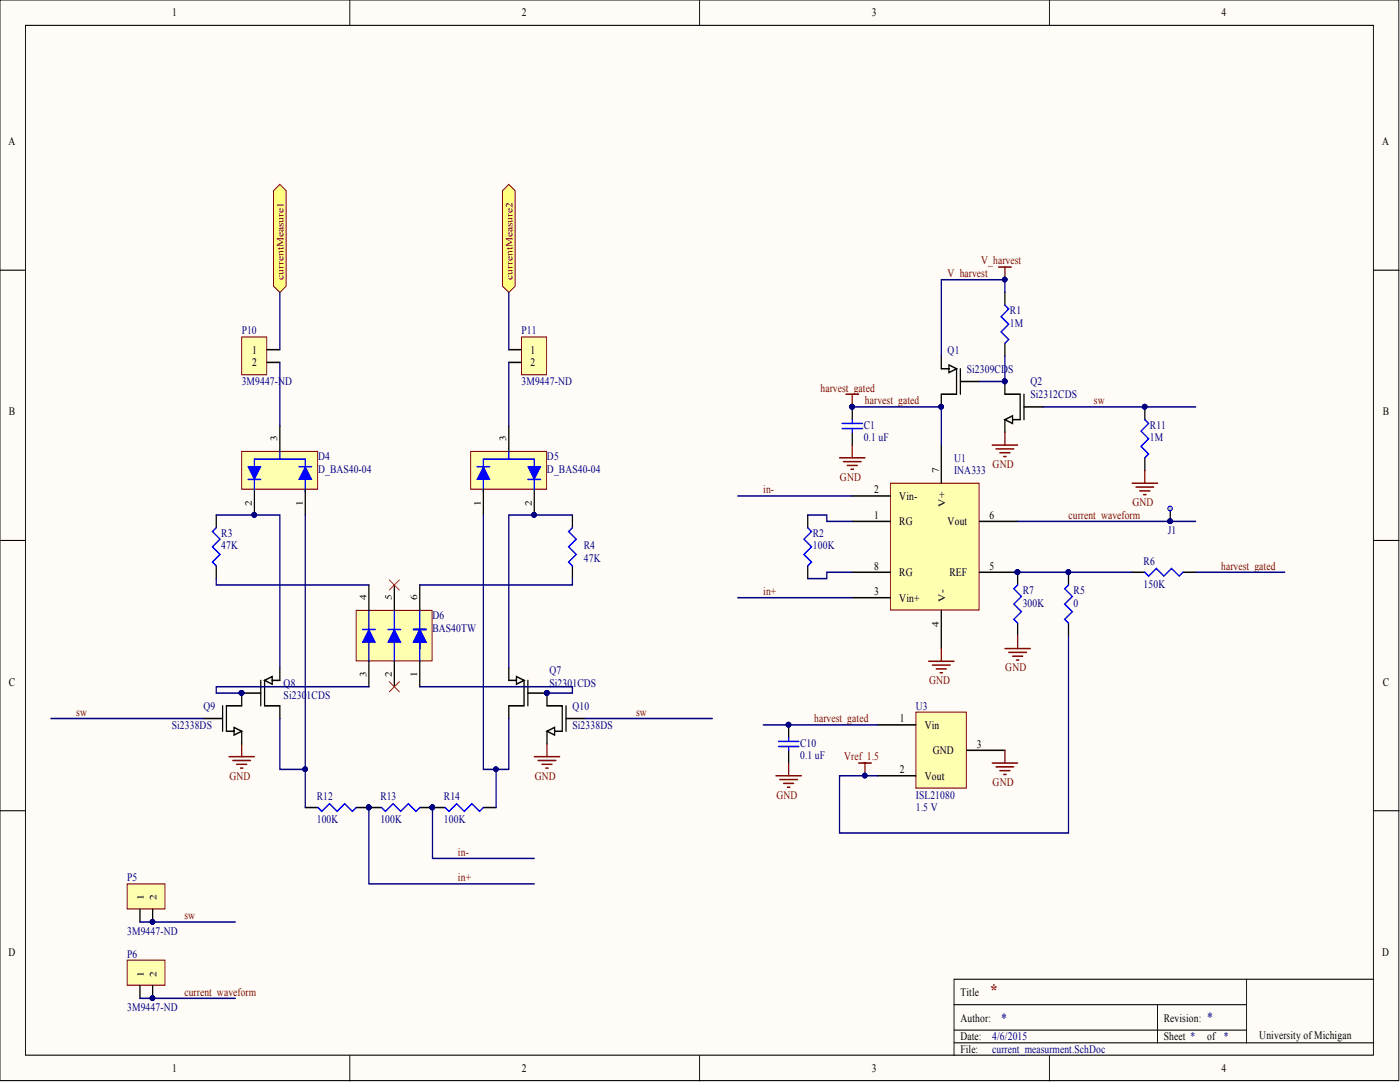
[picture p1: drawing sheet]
<svg xmlns="http://www.w3.org/2000/svg" width="279mm" height="216mm" viewBox="0 0 279 216" stroke-linecap="round" stroke-linejoin="round" font-family="sans-serif">
<defs><g id="words">
<text font-size="3.5" fill="#800000" x="197.5" y="198.7">*</text>
<g font-size="2.8" fill="#000080">
<text x="240.9" y="203.9">*</text>
<text x="199.8" y="204.2">*</text>
</g>
<g font-size="2.3">
<text x="34.4" y="3.3">1</text>
<text x="104.2" y="3.3">2</text>
<text x="174" y="3.3">3</text>
<text x="243.8" y="3.3">4</text>
<text x="1.7" y="29">A</text>
<text x="275.9" y="29">A</text>
<text x="50.3" y="70.5">1</text>
<text x="105.9" y="70.5">1</text>
<text x="50.3" y="73.1">2</text>
<text x="105.9" y="73.1">2</text>
<text x="1.8" y="82.9">B</text>
<text x="275.9" y="82.9">B</text>
<text x="174.5" y="98.5">2</text>
<text x="179.5" y="99.7">Vin-</text>
<text x="174.5" y="103.5">1</text>
<text x="179.5" y="104.8">RG</text>
<text x="189.1" y="104.8">Vout</text>
<text x="197.5" y="103.5">6</text>
<text x="174.5" y="113.7">8</text>
<text x="197.5" y="113.7">5</text>
<text x="174.5" y="118.8">3</text>
<text x="179.5" y="114.9">RG</text>
<text x="189.5" y="114.9">REF</text>
<text x="179.5" y="120">Vin+</text>
<text x="1.8" y="136.9">C</text>
<text x="275.9" y="136.9">C</text>
<text x="179.6" y="144.1">1</text>
<text x="184.6" y="145.4">Vin</text>
<text x="195" y="149.2">3</text>
<text x="179.6" y="154.3">2</text>
<text x="184.6" y="155.6">Vout</text>
<text x="186.2" y="150.5">GND</text>
<text x="1.7" y="190.7">D</text>
<text x="275.9" y="190.7">D</text>
<text x="191.7" y="198.7">Title</text>
<text x="191.7" y="207.6">Date:</text>
<text x="191.7" y="204">Author:</text>
<text x="232.3" y="204">Revision:</text>
<text x="232.3" y="207.6">Sheet *</text>
<text x="240.9" y="207.6">of *</text>
<text x="251.3" y="207.3">University of Michigan</text>
<text x="34.4" y="213.9">1</text>
<text x="104.2" y="213.9">2</text>
<text x="174" y="213.9">3</text>
<text x="191.7" y="210.1">File:</text>
<text x="243.8" y="213.9">4</text>
</g>
<g font-size="2.3" fill="#800000">
<text x="195.8" y="52.8">V_harvest</text>
<text x="189.1" y="55.3">V_harvest</text>
<text x="163.7" y="78.2">harvest_gated</text>
<text x="172.6" y="80.7">harvest_gated</text>
<text x="218.3" y="80.7">sw</text>
<text x="167.6" y="95.9">GND</text>
<text x="198.1" y="93.4">GND</text>
<text x="152.3" y="98.5">in-</text>
<text x="226" y="101">GND</text>
<text x="213.2" y="103.5">current_waveform</text>
<text x="243.7" y="113.7">harvest_gated</text>
<text x="152.3" y="118.8">in+</text>
<text x="185.4" y="136.5">GND</text>
<text x="200.6" y="134">GND</text>
<text x="15.2" y="142.9">sw</text>
<text x="126.9" y="142.9">sw</text>
<text x="162.5" y="144.1">harvest_gated</text>
<text x="45.8" y="155.6">GND</text>
<text x="106.7" y="155.6">GND</text>
<text x="168.5" y="151.7">Vref_1.5</text>
<text x="154.9" y="159.4">GND</text>
<text x="198.1" y="156.8">GND</text>
<text x="91.4" y="170.8">in-</text>
<text x="91.4" y="175.9">in+</text>
<text x="36.8" y="183.5">sw</text>
<text x="36.8" y="198.7">current_waveform</text>
</g>
<g font-size="2.3" fill="#000080">
<text x="201.6" y="65.2">1M</text>
<text x="201.6" y="62.7">R1</text>
<text x="48.2" y="66.7">P10</text>
<text x="104.1" y="66.7">P11</text>
<text x="189.1" y="70.5">Q1</text>
<text x="48.2" y="76.9">3M9447-ND</text>
<text x="104.1" y="76.9">3M9447-ND</text>
<text x="192.9" y="74.3">Si2309CD</text>
<text x="201.2" y="74.3">S</text>
<text x="205.6" y="76.9">Q2</text>
<text x="205.6" y="79.4">Si2312CDS</text>
<text x="172.4" y="88">0.1 uF</text>
<text x="172.4" y="85.5">C1</text>
<text x="229.5" y="88">1M</text>
<text x="229.5" y="85.5">R11</text>
<text x="63.5" y="91.9">D4</text>
<text x="63.5" y="94.4">D_BAS40-04</text>
<text x="109.2" y="91.9">D5</text>
<text x="109.2" y="94.4">D_BAS40-04</text>
<text x="190.4" y="92.1">U1</text>
<text x="190.4" y="94.6">INA333</text>
<text x="44.2" y="107.1">R3</text>
<text x="162.2" y="107.1">R2</text>
<text x="233" y="106.6">J1</text>
<text x="44.2" y="109.6">47K</text>
<text x="116.5" y="112.2">47K</text>
<text x="116.5" y="109.6">R4</text>
<text x="162.2" y="109.6">100K</text>
<text x="228.2" y="112.7">R6</text>
<text x="204.1" y="118.5">R7</text>
<text x="214.3" y="118.5">R5</text>
<text x="228.2" y="117.2">150K</text>
<text x="86.3" y="123.6">D6</text>
<text x="204.1" y="121">300K</text>
<text x="214.3" y="121">0</text>
<text x="86.3" y="126.1">BAS40TW</text>
<text x="56.6" y="137">Q8</text>
<text x="109.7" y="134.5">Q7</text>
<text x="109.7" y="137">Si2301CDS</text>
<text x="40.6" y="141.6">Q9</text>
<text x="56.6" y="139.6">Si230</text>
<text x="61.2" y="139.6">1CDS</text>
<text x="114.2" y="141.6">Q10</text>
<text x="182.8" y="141.6">U3</text>
<text x="34.3" y="145.4">Si2338DS</text>
<text x="114.2" y="145.4">Si2338DS</text>
<text x="159.7" y="149">C10</text>
<text x="159.7" y="151.5">0.1 uF</text>
<text x="63.2" y="159.6">R12</text>
<text x="75.9" y="159.6">R13</text>
<text x="88.6" y="159.6">R14</text>
<text x="182.8" y="161.9">1.5 V</text>
<text x="182.8" y="159.4">ISL21080</text>
<text x="63.2" y="164.2">100K</text>
<text x="75.9" y="164.2">100K</text>
<text x="88.6" y="164.2">100K</text>
<text x="25.4" y="175.9">P5</text>
<text x="25.4" y="186.5">3M9447-ND</text>
<text x="25.4" y="191.1">P6</text>
<text x="25.4" y="201.7">3M9447-ND</text>
<text x="198" y="207.6">4/6/2015</text>
<text x="198" y="210.1">current_measurment.SchDoc</text>
</g>
<g font-size="1.9" fill="#800000">
<text x="56.6" y="55.8" transform="rotate(-90 56.6 55.8)">currentMeasure1</text>
<text x="102.3" y="55.8" transform="rotate(-90 102.3 55.8)">currentMeasure2</text>
</g>
<g font-size="1.9">
<text x="55.3" y="88" transform="rotate(-90 55.3 88)">3</text>
<text x="101" y="88" transform="rotate(-90 101 88)">3</text>
<text x="187.3" y="94.4" transform="rotate(-90 187.3 94.4)">7</text>
<text x="50.3" y="100.9" transform="rotate(-90 50.3 100.9)">2</text>
<text x="60.4" y="100.9" transform="rotate(-90 60.4 100.9)">1</text>
<text x="96" y="100.9" transform="rotate(-90 96 100.9)">1</text>
<text x="106.1" y="100.9" transform="rotate(-90 106.1 100.9)">2</text>
<text x="188.6" y="101.2" transform="rotate(-90 188.6 101.2)">V+</text>
<text x="73.1" y="119.8" transform="rotate(-90 73.1 119.8)">4</text>
<text x="78.2" y="119.8" transform="rotate(-90 78.2 119.8)">5</text>
<text x="83.3" y="119.8" transform="rotate(-90 83.3 119.8)">6</text>
<text x="187.3" y="125" transform="rotate(-90 187.3 125)">4</text>
<text x="188.6" y="120" transform="rotate(-90 188.6 120)">V-</text>
<text x="73.1" y="135.2" transform="rotate(-90 73.1 135.2)">3</text>
<text x="78.2" y="135.2" transform="rotate(-90 78.2 135.2)">2</text>
<text x="83.3" y="135.2" transform="rotate(-90 83.3 135.2)">1</text>
<text x="28.7" y="179.7" transform="rotate(-90 28.7 179.7)">1</text>
<text x="31.2" y="179.7" transform="rotate(-90 31.2 179.7)">2</text>
<text x="28.7" y="194.9" transform="rotate(-90 28.7 194.9)">1</text>
<text x="31.2" y="194.9" transform="rotate(-90 31.2 194.9)">2</text>
</g>
</g></defs>
<g fill="#fffcf8" stroke="#000" stroke-width=".2">
<path d="M0 0h279.2v215.6h-279.2z"/>
<path d="M5.1 5.1h269v205.4h-269z"/>
</g>
<g fill="none" stroke="#000" stroke-width=".2">
<path d="M69.8 0v5.1M139.6 0v5.1M209.4 0v5.1M0 53.9h5.1M274.2 53.9h5M0 107.8h5.1M274.2 107.8h5M0 161.8h5.1M274.2 161.8h5M248.8 195.4h-58.4v15.2M274.2 195.4h-25.4v12.7M69.8 210.6v5.1"/>
<path d="M139.6 210.6v5.1M190.4 200.5h58.4M190.4 208.1h83.8M190.4 205.5h58.4M209.4 210.6v5.1M231 200.5v7.6"/>
</g>
<path d="M177.7 96.4h17.7v25.3h-17.7z" fill="#ffffb0" stroke="#800000" stroke-width=".2"/>
<g fill="none" stroke="#000" stroke-width=".28">
<path d="M200.5 58.4v2.5M200.5 76.1v2.6h3.1v5M200.5 68.5v2.5M204.4 78.7v5M170.1 99h7.6M170.1 81.2v2.5M170.1 86.3v2.5M187.9 88.8v7.6M200.5 83.7v2.6M204.4 81.2h3.8M161.2 102.8v2.5M161.2 112.9v2.6"/>
<path d="M170.1 104h7.6M170.1 114.2h7.6M170.1 119.3h7.6M195.5 104h7.6M195.5 114.2h7.6v2.5M225.9 114.2h2.6M233.6 101.5v2.5M236.1 114.2h2.5M187.9 121.8v7.6M203.1 124.3v2.6"/>
</g>
<g fill="#000080" stroke="#000080" stroke-width=".2">
<circle cx="203" cy="114.2" r=".47"/>
<circle cx="170" cy="81.2" r=".47"/>
<circle cx="200.5" cy="76.1" r=".47"/>
<circle cx="233.5" cy="104" r=".47"/>
</g>
<path d="M200.5 60.9l.8 .8-1.5 1.5 1.5 1.5-1.5 1.5 1.5 1.5-.8 .8M168.1 85.5h4M168.1 84.5h4M170.1 83.7v.8M170.1 85.5v.8M161.2 105.3l.8 .8-1.6 1.5 1.6 1.5-1.6 1.5 1.6 1.6-.8 .7M203.1 116.7l-.8 .8 1.5 1.5-1.5 1.5 1.5 1.6-1.5 1.5 .8 .7M228.5 114.2l.7 .7 1.6-1.5 1.5 1.5 1.5-1.5 1.5 1.5 .8-.7" fill="none" stroke="#00f" stroke-width=".28"/>
<g fill="none" stroke="#800000" stroke-width=".28">
<path d="M167.5 91.3h5.1M168.3 92.1h3.6M169.1 92.9h2M169.8 93.6h.5M170.1 88.8v2.5M198 88.8h5.1M198.8 89.6h3.5M199.5 90.3h2.1M200.3 91.1h.5M200.5 86.3v2.5M185.3 132h5.1M186.1 132.7h3.5"/>
<path d="M186.8 133.5h2.1M187.6 134.2h.5M187.9 129.4v2.6M200.5 129.4h5.1M201.3 130.2h3.6M202.1 130.9h2M202.8 131.7h.5M203.1 126.9v2.5"/>
</g>
<path d="M202.1 83.7v.8l-1.6-.8 1.6-.7v.7h1.5" fill="none" stroke="#080d02" stroke-width=".28"/>
<circle cx="233.5" cy="101.5" r=".47" fill="#c0c0c0" stroke="#00f" stroke-width=".2"/>
<g fill="#000080" stroke="#000080" stroke-width=".2">
<circle cx="233.5" cy="104" r=".47"/>
<circle cx="228.4" cy="81.2" r=".47"/>
</g>
<path d="M228.5 81.2v2.5M228.5 91.3v2.6" fill="none" stroke="#000" stroke-width=".28"/>
<path d="M228.5 83.7l.7 .8-1.5 1.5 1.5 1.5-1.5 1.6 1.5 1.5-.7 .7" fill="none" stroke="#00f" stroke-width=".28"/>
<path d="M225.9 96.4h5.1M226.7 97.2h3.6M227.5 97.9h2M228.2 98.7h.5M228.5 93.9v2.5" fill="none" stroke="#800000" stroke-width=".28"/>
<path d="M48.2 67.2h5v7.6h-5z" fill="#ffffb0" stroke="#800000" stroke-width=".2"/>
<path d="M53.3 69.8h2.5M53.3 72.3h2.5" fill="none" stroke="#000" stroke-width=".28"/>
<path d="M104.1 67.2h5v7.6h-5z" fill="#ffffb0" stroke="#800000" stroke-width=".2"/>
<path d="M101.5 69.8h2.6M101.5 72.3h2.6" fill="none" stroke="#000" stroke-width=".28"/>
<path d="M48.2 90.1h15.2v7.5h-15.2z" fill="#ffffb0" stroke="#800000" stroke-width=".2"/>
<path d="M59.7 93.1h2.5M60.9 95.7v2.5" fill="none" stroke="#00f" stroke-width=".28"/>
<path d="M60.9 93.1l1.3 2.6h-2.5z" fill="#00f"/>
<path d="M60.9 93.1l1.3 2.6h-2.5z" fill="none" stroke="#00f" stroke-width=".2"/>
<path d="M50.8 97.7v5.1M55.8 85v5.1M60.9 97.7v5.1" fill="none" stroke="#000" stroke-width=".28"/>
<circle cx="50.7" cy="102.7" r=".47" fill="#000080" stroke="#000080" stroke-width=".2"/>
<path d="M49.5 95.7h2.5M55.8 90.1v1.5h5.1v1.5" fill="none" stroke="#00f" stroke-width=".28"/>
<path d="M49.5 93.1h2.5l-1.2 2.6z" fill="#00f"/>
<path d="M49.5 93.1h2.5l-1.2 2.6z" fill="none" stroke="#00f" stroke-width=".2"/>
<path d="M55.8 91.6h-5v6.1" fill="none" stroke="#00f" stroke-width=".28"/>
<circle cx="50.7" cy="102.7" r=".47" fill="#000080" stroke="#000080" stroke-width=".2"/>
<path d="M93.9 90.1h15.2v7.5h-15.2z" fill="#ffffb0" stroke="#800000" stroke-width=".2"/>
<path d="M95.2 93.1h2.5M96.5 95.7v2.5" fill="none" stroke="#00f" stroke-width=".28"/>
<path d="M96.5 93.1l1.2 2.6h-2.5z" fill="#00f"/>
<path d="M96.5 93.1l1.2 2.6h-2.5z" fill="none" stroke="#00f" stroke-width=".2"/>
<path d="M96.5 97.7v5.1M101.5 85v5.1M106.6 97.7v5.1" fill="none" stroke="#000" stroke-width=".28"/>
<circle cx="106.6" cy="102.7" r=".47" fill="#000080" stroke="#000080" stroke-width=".2"/>
<path d="M101.5 90.1v1.5h-5v1.5M105.4 95.7h2.5" fill="none" stroke="#00f" stroke-width=".28"/>
<path d="M105.4 93.1h2.5l-1.3 2.6z" fill="#00f"/>
<path d="M105.4 93.1h2.5l-1.3 2.6z" fill="none" stroke="#00f" stroke-width=".2"/>
<path d="M101.5 91.6h5.1v6.1" fill="none" stroke="#00f" stroke-width=".28"/>
<circle cx="106.6" cy="102.7" r=".47" fill="#000080" stroke="#000080" stroke-width=".2"/>
<path d="M45.7 151h5.1M46.5 151.7h3.5M47.2 152.5h2M48 153.3h.5M48.2 148.4v2.6M106.6 151h5.1M107.4 151.7h3.5M108.1 152.5h2.1M108.9 153.3h.5M109.2 148.4v2.6" fill="none" stroke="#800000" stroke-width=".28"/>
<path d="M71.1 121.8h15.1v10.1h-15.1z" fill="#ffffb0" stroke="#800000" stroke-width=".2"/>
<path d="M82.5 125.6h2.5M83.8 126.9v2.5" fill="none" stroke="#00f" stroke-width=".28"/>
<path d="M83.8 125.6l1.2 2.5h-2.5z" fill="#00f"/>
<path d="M83.8 125.6l1.2 2.5h-2.5z" fill="none" stroke="#00f" stroke-width=".2"/>
<path d="M83.8 125.6l1.2 2.5h-2.5z" fill="#00f"/>
<path d="M83.8 125.6l1.2 2.5h-2.5z" fill="none" stroke="#00f" stroke-width=".2"/>
<path d="M82.5 125.6h2.5M83.8 121.8v10.2" fill="none" stroke="#00f" stroke-width=".28"/>
<path d="M83.8 125.6l1.2 2.5h-2.5z" fill="#00f"/>
<path d="M83.8 125.6l1.2 2.5h-2.5z" fill="none" stroke="#00f" stroke-width=".2"/>
<path d="M78.7 125.6l1.3 2.5h-2.6z" fill="#00f"/>
<path d="M78.7 125.6l1.3 2.5h-2.6z" fill="none" stroke="#00f" stroke-width=".2"/>
<path d="M72.4 125.6h2.5M73.6 121.8v10.2M77.4 125.6h2.6M78.7 121.8v10.2" fill="none" stroke="#00f" stroke-width=".28"/>
<path d="M73.6 125.6l1.3 2.5h-2.5z" fill="#00f"/>
<path d="M73.6 125.6l1.3 2.5h-2.5z" fill="none" stroke="#00f" stroke-width=".2"/>
<g fill="none" stroke="#000" stroke-width=".28">
<path d="M187.9 71v2.6M190.9 73.6v5.1h-3v2.5M191.7 76.1h3.8M191.7 73.6v5.1M43.2 102.8v2.5M43.2 112.9v2.6M73.6 116.7v5.1M78.7 116.7v5.1M83.8 116.7v5.1M114.2 102.8v2.5M114.2 112.9v2.6M52 138.3h-3.8v2.5h-3v5.1"/>
<path d="M52 135.8v5M52.8 135.8v5h3v2.6M55.8 133.2v2.6M73.6 132v5M78.7 132v5M83.8 132v5M101.5 133.2v2.6M104.6 135.8v5h-3.1v2.6M105.4 138.3h3.8v2.5h3v5.1M105.4 135.8v5M40.6 143.4h3.8M44.4 140.8v5.1"/>
<path d="M48.2 145.9v2.5M109.2 145.9v2.5M113 143.4h3.8M113 140.8v5.1M60.9 161.1h2.6M71.1 161.1h5.1M83.8 161.1h5.1M96.5 161.1h2.5"/>
</g>
<path d="M77.7 115.7l2 2M79.7 115.7l-2 2M77.7 136l2 2M79.7 136l-2 2" fill="none" stroke="#f00" stroke-width=".2"/>
<path d="M187.9 73.6h1.5v.7l1.5-.7-1.5-.8v.8M54.3 135.8v-.8l-1.5 .8 1.5 .7v-.7h1.5M101.5 135.8h1.6v.7l1.5-.7-1.5-.8v.8M45.2 145.9h1.5v-.8l1.5 .8-1.5 .8v-.8M110.7 145.9v.8l-1.5-.8 1.5-.8v.8h1.5" fill="none" stroke="#080d02" stroke-width=".28"/>
<g fill="#000080" stroke="#000080" stroke-width=".2">
<circle cx="48.2" cy="138.3" r=".47"/>
<circle cx="109.1" cy="138.3" r=".47"/>
<circle cx="73.6" cy="161.1" r=".47"/>
<circle cx="86.3" cy="161.1" r=".47"/>
<circle cx="187.8" cy="81.2" r=".47"/>
</g>
<path d="M43.2 105.3l-.8 .8 1.5 1.5-1.5 1.5 1.5 1.5-1.5 1.6 .8 .7M114.2 105.3l-.7 .8 1.5 1.5-1.5 1.5 1.5 1.5-1.5 1.6 .7 .7M63.5 161.1l.7 .8 1.5-1.5 1.6 1.5 1.5-1.5 1.5 1.5 .8-.8M76.2 161.1l.7 .8 1.5-1.5 1.6 1.5 1.5-1.5 1.5 1.5 .8-.8M88.9 161.1l.7 .8 1.5-1.5 1.6 1.5 1.5-1.5 1.5 1.5 .8-.8" fill="none" stroke="#00f" stroke-width=".28"/>
<path d="M182.8 142.1h10.1v15.2h-10.1z" fill="#ffffb0" stroke="#800000" stroke-width=".2"/>
<path d="M213.2 114.2v2.5M213.2 124.3v2.6M157.4 144.6v2.6M157.4 149.7v2.6M175.2 144.6h7.6M175.2 154.8h7.6M192.9 149.7h7.6" fill="none" stroke="#000" stroke-width=".28"/>
<g fill="#000080" stroke="#000080" stroke-width=".2">
<circle cx="157.4" cy="144.6" r=".47"/>
<circle cx="213.2" cy="114.2" r=".47"/>
</g>
<path d="M213.2 116.7l-.7 .8 1.5 1.5-1.5 1.5 1.5 1.6-1.5 1.5 .7 .7M155.4 149h4M155.4 147.9h4M157.4 147.2v.7M157.4 149v.7" fill="none" stroke="#00f" stroke-width=".28"/>
<path d="M154.9 154.8h5M155.6 155.6h3.6M156.4 156.3h2M157.1 157.1h.5M157.4 152.3v2.5M198 152.3h5.1M198.8 153h3.5M199.5 153.8h2.1M200.3 154.5h.5M200.5 149.7v2.6" fill="none" stroke="#800000" stroke-width=".28"/>
<g fill="#ffff80" stroke="#800000" stroke-width=".2">
<path d="M54.6 38.1l1.2-1.3 1.3 1.3v19l-1.3 1.3-1.2-1.3z" fill-rule="evenodd"/>
<path d="M100.3 38.1l1.2-1.3 1.3 1.3v19l-1.3 1.3-1.2-1.3z" fill-rule="evenodd"/>
</g>
<path d="M25.4 176.4h7.5v5h-7.5z" fill="#ffffb0" stroke="#800000" stroke-width=".2"/>
<path d="M27.9 181.4v2.6M30.5 181.4v2.6" fill="none" stroke="#000" stroke-width=".28"/>
<circle cx="30.4" cy="183.9" r=".47" fill="#000080" stroke="#000080" stroke-width=".2"/>
<path d="M25.4 191.6h7.5v5h-7.5z" fill="#ffffb0" stroke="#800000" stroke-width=".2"/>
<path d="M27.9 196.7v2.5M30.5 196.7v2.5" fill="none" stroke="#000" stroke-width=".28"/>
<g fill="#000080" stroke="#000080" stroke-width=".2">
<circle cx="30.4" cy="199.2" r=".47"/>
<circle cx="200.5" cy="55.8" r=".47"/>
<circle cx="170" cy="81.2" r=".47"/>
<circle cx="172.6" cy="154.8" r=".47"/>
<circle cx="187.8" cy="81.2" r=".47"/>
<circle cx="200.5" cy="76.1" r=".47"/>
<circle cx="233.5" cy="104" r=".47"/>
<circle cx="228.4" cy="81.2" r=".47"/>
<circle cx="99" cy="153.5" r=".47"/>
<circle cx="48.2" cy="138.3" r=".47"/>
<circle cx="109.1" cy="138.3" r=".47"/>
<circle cx="60.9" cy="153.5" r=".47"/>
<circle cx="50.7" cy="102.7" r=".47"/>
<circle cx="106.6" cy="102.7" r=".47"/>
<circle cx="86.3" cy="161.1" r=".47"/>
<circle cx="73.6" cy="161.1" r=".47"/>
<circle cx="157.4" cy="144.6" r=".47"/>
<circle cx="30.4" cy="183.9" r=".47"/>
<circle cx="213.2" cy="114.2" r=".47"/>
<circle cx="203" cy="114.2" r=".47"/>
</g>
<path d="M199.3 53.3h2.5M200.5 53.3v2.5M168.8 78.7h2.6M170.1 78.7v2.5M171.4 152.3h2.5M172.6 152.3v2.5" fill="none" stroke="#800000" stroke-width=".28"/>
<g fill="none" stroke="#000080" stroke-width=".28">
<path d="M55.8 58.4v11.4M101.5 58.4v11.4M200.5 58.4v-2.6h-12.6v15.2M55.8 72.3v12.7M101.5 72.3v12.7M200.5 71v5.1h-5M147.2 99h22.9M170.1 81.2h17.8v7.6M208.2 81.2h30.4M43.2 115.5v1.2h30.4M43.2 102.8h12.6v30.4M60.9 102.8v58.3"/>
<path d="M96.5 102.8v50.7h5v-10.1M114.2 115.5v1.2h-30.4M114.2 102.8h-12.7v30.4M147.2 119.3h22.9M161.2 102.8h3.8v1.2h5.1M170.1 114.2h-5.1v1.3h-3.8M203.1 104h35.5M203.1 114.2h22.8M238.6 114.2h17.8M73.6 137h-30.4v1.3h5M83.8 137h30.4v1.3h-5M213.2 126.9v39.3h-45.7v-11.4h7.7"/>
<path d="M10.2 143.4h30.4M55.8 143.4v10.1h5.1M99 153.5v7.6M116.8 143.4h25.4M152.3 144.6h22.9M73.6 161.1v15.3h33M86.3 161.1v10.2h20.3M27.9 199.2h19.1M27.9 184h19.1"/>
</g>
<use href="#words"/>
</svg>
